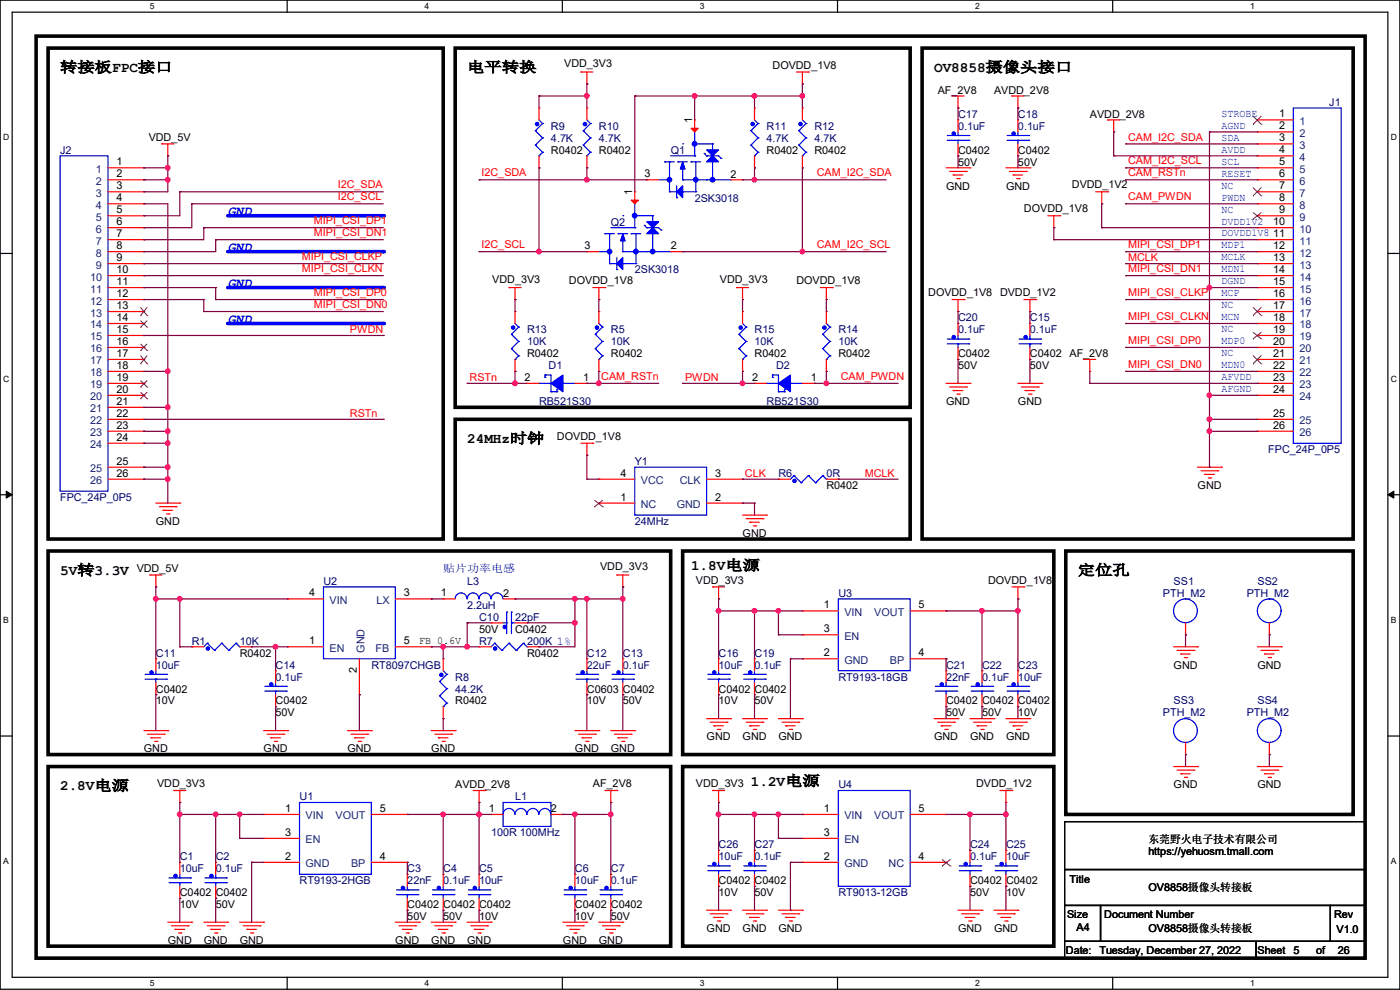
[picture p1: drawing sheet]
<svg xmlns="http://www.w3.org/2000/svg" width="297mm" height="210mm" viewBox="0 0 297 210" stroke-linecap="round" stroke-linejoin="round" font-family="sans-serif">
<defs><g id="words">
<g font-size="3">
<text x="12.7" y="15.3">转接板FPC接口</text>
<text x="99.1" y="15.3">电平转换</text>
<text x="198.2" y="15.3">OV8858摄像头接口</text>
<text x="99.1" y="94">24MHz时钟</text>
<text x="12.7" y="122">5V转3.3V</text>
<text x="146.6" y="120.9">1.8V电源</text>
<text x="228.6" y="122">定位孔</text>
<text x="12.7" y="167.7">2.8V电源</text>
<text x="159.3" y="166.7">1.2V电源</text>
</g>
<g font-size="2.8" fill="#00f">
<text x="48.3" y="45.6">GND</text>
<text x="48.3" y="53.2">GND</text>
<text x="48.3" y="60.8">GND</text>
<text x="48.3" y="68.5">GND</text>
</g>
<g font-size="2.3">
<text x="119.7" y="14.3">VDD_3V3</text>
<text x="163.9" y="14.6">DOVDD_1V8</text>
<text x="198.9" y="19.9">AF_2V8</text>
<text x="210.9" y="19.9">AVDD_2V8</text>
<text x="31.5" y="29.8">VDD_5V</text>
<text x="146.8" y="26.2" transform="rotate(-90 146.8 26.2)">1</text>
<text x="231.2" y="25">AVDD_2V8</text>
<text x="271.3" y="24.9">1</text>
<text x="271.3" y="27.4">2</text>
<text x="271.3" y="30">3</text>
<text x="24.7" y="35.1">1</text>
<text x="116.9" y="32.6">R0402</text>
<text x="127" y="32.6">R0402</text>
<text x="162.6" y="32.6">R0402</text>
<text x="172.8" y="32.6">R0402</text>
<text x="203.3" y="32.6">C0402</text>
<text x="203.3" y="35.1">50V</text>
<text x="216" y="32.6">C0402</text>
<text x="216" y="35.1">50V</text>
<text x="271.3" y="32.5">4</text>
<text x="271.3" y="35.1">5</text>
<text x="24.7" y="37.6">2</text>
<text x="24.7" y="40.1">3</text>
<text x="134.1" y="41.4" transform="rotate(-90 134.1 41.4)">1</text>
<text x="136.7" y="37.6">3</text>
<text x="155" y="37.7">2</text>
<text x="200.7" y="40.2">GND</text>
<text x="213.4" y="40.2">GND</text>
<text x="227.4" y="40">DVDD_1V2</text>
<text x="271.3" y="37.6">6</text>
<text x="271.3" y="40.1">7</text>
<text x="24.7" y="42.7">4</text>
<text x="24.7" y="45.2">5</text>
<text x="24.7" y="47.8">6</text>
<text x="217.2" y="45">DOVDD_1V8</text>
<text x="270.1" y="47.8">10</text>
<text x="271.3" y="42.7">8</text>
<text x="271.3" y="45.2">9</text>
<text x="24.7" y="50.3">7</text>
<text x="24.7" y="52.8">8</text>
<text x="124" y="52.8">3</text>
<text x="142.3" y="52.9">2</text>
<text x="270.1" y="50.3">11</text>
<text x="270.1" y="52.8">12</text>
<text x="24.7" y="55.4">9</text>
<text x="24.7" y="57.9">10</text>
<text x="270.1" y="55.4">13</text>
<text x="270.1" y="57.9">14</text>
<text x="24.7" y="60.5">11</text>
<text x="24.7" y="63">12</text>
<text x="24.7" y="65.5">13</text>
<text x="104.4" y="60">VDD_3V3</text>
<text x="120.7" y="60.3">DOVDD_1V8</text>
<text x="152.7" y="60">VDD_3V3</text>
<text x="169" y="60.3">DOVDD_1V8</text>
<text x="196.9" y="62.8">DOVDD_1V8</text>
<text x="212.1" y="62.8">DVDD_1V2</text>
<text x="270.1" y="60.5">15</text>
<text x="270.1" y="63">16</text>
<text x="270.1" y="65.5">17</text>
<text x="24.7" y="68.1">14</text>
<text x="24.7" y="70.6">15</text>
<text x="270.1" y="68.1">18</text>
<text x="270.1" y="70.6">19</text>
<text x="24.7" y="73.2">16</text>
<text x="24.7" y="75.7">17</text>
<text x="111.8" y="75.8">R0402</text>
<text x="129.6" y="75.8">R0402</text>
<text x="160.1" y="75.8">R0402</text>
<text x="177.9" y="75.8">R0402</text>
<text x="203.3" y="75.8">C0402</text>
<text x="218.5" y="75.8">C0402</text>
<text x="226.9" y="75.8">AF_2V8</text>
<text x="270.1" y="73.2">20</text>
<text x="270.1" y="75.7">21</text>
<text x="24.7" y="78.2">18</text>
<text x="24.7" y="80.8">19</text>
<text x="24.7" y="83.3">20</text>
<text x="111.3" y="80.8">2</text>
<text x="123.7" y="80.8">1</text>
<text x="159.6" y="80.8">2</text>
<text x="172" y="80.8">1</text>
<text x="203.3" y="78.3">50V</text>
<text x="218.5" y="78.3">50V</text>
<text x="270.1" y="78.2">22</text>
<text x="270.1" y="80.8">23</text>
<text x="270.1" y="83.3">24</text>
<text x="24.7" y="85.9">21</text>
<text x="24.7" y="88.4">22</text>
<text x="200.7" y="85.9">GND</text>
<text x="216" y="85.9">GND</text>
<text x="270.1" y="88.4">25</text>
<text x="24.7" y="90.9">23</text>
<text x="24.7" y="93.5">24</text>
<text x="118.2" y="93.3">DOVDD_1V8</text>
<text x="270.1" y="90.9">26</text>
<text x="24.7" y="98.6">25</text>
<text x="24.7" y="101.1">26</text>
<text x="131.6" y="101.1">4</text>
<text x="151.7" y="101.1">3</text>
<text x="131.6" y="106.2">1</text>
<text x="151.7" y="106.2">2</text>
<text x="175.3" y="103.7">R0402</text>
<text x="254.1" y="103.7">GND</text>
<text x="33.1" y="111.3">GND</text>
<text x="157.5" y="113.9">GND</text>
<text x="29" y="121.2">VDD_5V</text>
<text x="127.3" y="121">VDD_3V3</text>
<text x="147.6" y="123.8">VDD_3V3</text>
<text x="209.6" y="123.8">DOVDD_1V8</text>
<text x="65.6" y="126.5">4</text>
<text x="85.6" y="126.5">3</text>
<text x="93.5" y="126.5">1</text>
<text x="106.7" y="126.6">2</text>
<text x="174.8" y="129">1</text>
<text x="194.9" y="129">5</text>
<text x="65.6" y="136.7">1</text>
<text x="85.6" y="136.7">5</text>
<text x="88.9" y="136.5">FB 0.6V</text>
<text x="101.6" y="134.2">50V</text>
<text x="109.3" y="134.2">C0402</text>
<text x="174.8" y="134.1">3</text>
<text x="50.8" y="139.3">R0402</text>
<text x="75.7" y="142.8" transform="rotate(-90 75.7 142.8)">2</text>
<text x="111.8" y="139.3">R0402</text>
<text x="174.8" y="139.2">2</text>
<text x="194.9" y="139.2">4</text>
<text x="249" y="141.8">GND</text>
<text x="266.8" y="141.8">GND</text>
<text x="33.1" y="146.9">C0402</text>
<text x="33.1" y="149.4">10V</text>
<text x="58.5" y="149.4">C0402</text>
<text x="96.6" y="149.4">R0402</text>
<text x="124.5" y="146.9">C0603</text>
<text x="124.5" y="149.4">10V</text>
<text x="132.1" y="146.9">C0402</text>
<text x="132.1" y="149.4">50V</text>
<text x="152.5" y="146.9">C0402</text>
<text x="152.5" y="149.4">10V</text>
<text x="160.1" y="146.9">C0402</text>
<text x="160.1" y="149.4">50V</text>
<text x="200.7" y="149.4">C0402</text>
<text x="208.3" y="149.4">C0402</text>
<text x="216" y="149.4">C0402</text>
<text x="58.5" y="152">50V</text>
<text x="200.7" y="152">50V</text>
<text x="208.3" y="152">50V</text>
<text x="216" y="152">10V</text>
<text x="30.5" y="159.6">GND</text>
<text x="55.9" y="159.6">GND</text>
<text x="73.7" y="159.6">GND</text>
<text x="91.5" y="159.6">GND</text>
<text x="122" y="159.6">GND</text>
<text x="129.6" y="159.6">GND</text>
<text x="149.9" y="157.1">GND</text>
<text x="157.5" y="157.1">GND</text>
<text x="165.2" y="157.1">GND</text>
<text x="198.2" y="157.1">GND</text>
<text x="205.8" y="157.1">GND</text>
<text x="213.4" y="157.1">GND</text>
<text x="33.3" y="167">VDD_3V3</text>
<text x="96.6" y="167.2">AVDD_2V8</text>
<text x="125.8" y="167">AF_2V8</text>
<text x="147.6" y="167">VDD_3V3</text>
<text x="207.1" y="167">DVDD_1V2</text>
<text x="249" y="167.2">GND</text>
<text x="266.8" y="167.2">GND</text>
<text x="60.5" y="172.2">1</text>
<text x="80.6" y="172.2">5</text>
<text x="103.7" y="172.2">1</text>
<text x="116.9" y="172.3">2</text>
<text x="174.8" y="172.2">1</text>
<text x="194.9" y="172.2">5</text>
<text x="60.5" y="177.3">3</text>
<text x="174.8" y="177.3">3</text>
<text x="243.6" y="178.9">东莞野火电子技术有限公司</text>
<text x="60.5" y="182.4">2</text>
<text x="80.6" y="182.4">4</text>
<text x="174.8" y="182.4">2</text>
<text x="194.9" y="182.4">4</text>
<text x="243.6" y="181.4">https://yehuosm.tmall.com</text>
<text x="38.1" y="190.1">C0402</text>
<text x="45.8" y="190.1">C0402</text>
<text x="152.5" y="187.5">C0402</text>
<text x="152.5" y="190.1">10V</text>
<text x="160.1" y="187.5">C0402</text>
<text x="160.1" y="190.1">50V</text>
<text x="205.8" y="187.5">C0402</text>
<text x="205.8" y="190.1">50V</text>
<text x="213.4" y="187.5">C0402</text>
<text x="213.4" y="190.1">10V</text>
<text x="226.9" y="187.3">Title</text>
<text x="243.6" y="189.1">OV8858摄像头转接板</text>
<text x="38.1" y="192.6">10V</text>
<text x="45.8" y="192.6">50V</text>
<text x="86.4" y="192.6">C0402</text>
<text x="86.4" y="195.2">50V</text>
<text x="94" y="192.6">C0402</text>
<text x="94" y="195.2">50V</text>
<text x="101.6" y="192.6">C0402</text>
<text x="101.6" y="195.2">10V</text>
<text x="122" y="192.6">C0402</text>
<text x="122" y="195.2">10V</text>
<text x="129.6" y="192.6">C0402</text>
<text x="129.6" y="195.2">50V</text>
<text x="149.9" y="197.7">GND</text>
<text x="157.5" y="197.7">GND</text>
<text x="165.2" y="197.7">GND</text>
<text x="203.3" y="197.7">GND</text>
<text x="210.9" y="197.7">GND</text>
<text x="226.4" y="194.6">Size</text>
<text x="228.4" y="197.4">A4</text>
<text x="234.2" y="194.6">Document Number</text>
<text x="243.6" y="197.7">OV8858摄像头转接板</text>
<text x="283" y="194.6">Rev</text>
<text x="283.5" y="198">V1.0</text>
<text x="35.6" y="200.2">GND</text>
<text x="43.2" y="200.2">GND</text>
<text x="50.8" y="200.2">GND</text>
<text x="83.9" y="200.2">GND</text>
<text x="91.5" y="200.2">GND</text>
<text x="99.1" y="200.2">GND</text>
<text x="119.4" y="200.2">GND</text>
<text x="127" y="200.2">GND</text>
<text x="226.1" y="202.3">Date:</text>
<text x="233.2" y="202.3">Tuesday, December 27, 2022</text>
<text x="266.8" y="202.3">Sheet</text>
<text x="274.4" y="202.3">5</text>
<text x="279.2" y="202.3">of</text>
<text x="283.8" y="202.3">26</text>
</g>
<g font-size="2.3" fill="#000080">
<text x="282" y="22.4">J1</text>
<text x="116.9" y="27.5">R9</text>
<text x="127" y="27.5">R10</text>
<text x="162.6" y="27.5">R11</text>
<text x="172.8" y="27.5">R12</text>
<text x="203.3" y="25">C17</text>
<text x="203.3" y="27.5">0.1uF</text>
<text x="216" y="25">C18</text>
<text x="216" y="27.5">0.1uF</text>
<text x="12.7" y="32.6">J2</text>
<text x="116.9" y="30.1">4.7K</text>
<text x="127" y="30.1">4.7K</text>
<text x="142.3" y="32.6">Q1</text>
<text x="162.6" y="30.1">4.7K</text>
<text x="172.8" y="30.1">4.7K</text>
<text x="129.6" y="47.8">Q2</text>
<text x="147.4" y="42.8">2SK3018</text>
<text x="134.7" y="58">2SK3018</text>
<text x="111.8" y="70.7">R13</text>
<text x="129.6" y="70.7">R5</text>
<text x="160.1" y="70.7">R15</text>
<text x="177.9" y="70.7">R14</text>
<text x="203.3" y="68.2">C20</text>
<text x="203.3" y="70.7">0.1uF</text>
<text x="218.5" y="68.2">C15</text>
<text x="218.5" y="70.7">0.1uF</text>
<text x="111.8" y="73.2">10K</text>
<text x="129.6" y="73.2">10K</text>
<text x="160.1" y="73.2">10K</text>
<text x="177.9" y="73.2">10K</text>
<text x="116.4" y="78.3">D1</text>
<text x="164.6" y="78.3">D2</text>
<text x="114.4" y="85.9">RB521S30</text>
<text x="162.6" y="85.9">RB521S30</text>
<text x="134.7" y="98.6">Y1</text>
<text x="165.2" y="101.2">R6</text>
<text x="175.3" y="101.2">0R</text>
<text x="269" y="96.1">FPC_24P_0P5</text>
<text x="12.7" y="106.3">FPC_24P_0P5</text>
<text x="134.7" y="111.3">24MHz</text>
<text x="68.6" y="124">U2</text>
<text x="99.1" y="124">L3</text>
<text x="249" y="124">SS1</text>
<text x="266.8" y="124">SS2</text>
<text x="99.1" y="129.1">2.2uH</text>
<text x="101.6" y="131.7">C10</text>
<text x="109.3" y="131.7">22pF</text>
<text x="177.9" y="126.6">U3</text>
<text x="246.7" y="126.6">PTH_M2</text>
<text x="264.5" y="126.6">PTH_M2</text>
<text x="40.7" y="136.7">R1</text>
<text x="50.8" y="136.7">10K</text>
<text x="101.6" y="136.7">R7</text>
<text x="111.8" y="136.7">200K 1%</text>
<text x="33.1" y="139.3">C11</text>
<text x="33.1" y="141.8">10uF</text>
<text x="58.5" y="141.8">C14</text>
<text x="78.8" y="141.8">RT8097CHGB</text>
<text x="124.5" y="139.3">C12</text>
<text x="124.5" y="141.8">22uF</text>
<text x="132.1" y="139.3">C13</text>
<text x="132.1" y="141.8">0.1uF</text>
<text x="152.5" y="139.3">C16</text>
<text x="152.5" y="141.8">10uF</text>
<text x="160.1" y="139.3">C19</text>
<text x="160.1" y="141.8">0.1uF</text>
<text x="200.7" y="141.8">C21</text>
<text x="208.3" y="141.8">C22</text>
<text x="216" y="141.8">C23</text>
<text x="58.5" y="144.4">0.1uF</text>
<text x="96.6" y="144.4">R8</text>
<text x="96.6" y="146.9">44.2K</text>
<text x="177.9" y="144.4">RT9193-18GB</text>
<text x="200.7" y="144.4">22nF</text>
<text x="208.3" y="144.4">0.1uF</text>
<text x="216" y="144.4">10uF</text>
<text x="249" y="149.4">SS3</text>
<text x="266.8" y="149.4">SS4</text>
<text x="246.7" y="152">PTH_M2</text>
<text x="264.5" y="152">PTH_M2</text>
<text x="177.9" y="167.2">U4</text>
<text x="63.5" y="169.8">U1</text>
<text x="109.3" y="169.8">L1</text>
<text x="104.2" y="177.4">100R 100MHz</text>
<text x="152.5" y="179.9">C26</text>
<text x="160.1" y="179.9">C27</text>
<text x="205.8" y="179.9">C24</text>
<text x="213.4" y="179.9">C25</text>
<text x="38.1" y="182.5">C1</text>
<text x="38.1" y="185">10uF</text>
<text x="45.8" y="182.5">C2</text>
<text x="45.8" y="185">0.1uF</text>
<text x="86.4" y="185">C3</text>
<text x="94" y="185">C4</text>
<text x="101.6" y="185">C5</text>
<text x="122" y="185">C6</text>
<text x="129.6" y="185">C7</text>
<text x="152.5" y="182.5">10uF</text>
<text x="160.1" y="182.5">0.1uF</text>
<text x="205.8" y="182.5">0.1uF</text>
<text x="213.4" y="182.5">10uF</text>
<text x="63.5" y="187.5">RT9193-2HGB</text>
<text x="86.4" y="187.5">22nF</text>
<text x="94" y="187.5">0.1uF</text>
<text x="101.6" y="187.5">10uF</text>
<text x="122" y="187.5">10uF</text>
<text x="129.6" y="187.5">0.1uF</text>
<text x="177.9" y="190.1">RT9013-12GB</text>
</g>
<g font-size="2.3" fill="#f00">
<text x="239.3" y="29.8">CAM_I2C_SDA</text>
<text x="239.3" y="34.9">CAM_I2C_SCL</text>
<text x="71.7" y="40">I2C_SDA</text>
<text x="102.2" y="37.4">I2C_SDA</text>
<text x="173.3" y="37.4">CAM_I2C_SDA</text>
<text x="239.3" y="37.4">CAM_RSTn</text>
<text x="66.6" y="47.6">MIPI_CSI_DP1</text>
<text x="71.7" y="42.5">I2C_SCL</text>
<text x="239.3" y="42.5">CAM_PWDN</text>
<text x="66.6" y="50.1">MIPI_CSI_DN1</text>
<text x="102.2" y="52.7">I2C_SCL</text>
<text x="173.3" y="52.7">CAM_I2C_SCL</text>
<text x="239.3" y="52.7">MIPI_CSI_DP1</text>
<text x="64.1" y="55.2">MIPI_CSI_CLKP</text>
<text x="64.1" y="57.7">MIPI_CSI_CLKN</text>
<text x="239.3" y="57.7">MIPI_CSI_DN1</text>
<text x="239.3" y="55.4">MCLK</text>
<text x="66.6" y="62.8">MIPI_CSI_DP0</text>
<text x="66.6" y="65.4">MIPI_CSI_DN0</text>
<text x="239.3" y="62.8">MIPI_CSI_CLKP</text>
<text x="74.2" y="70.7">PWDN</text>
<text x="239.3" y="67.9">MIPI_CSI_CLKN</text>
<text x="239.3" y="73">MIPI_CSI_DP0</text>
<text x="99.6" y="80.8">RSTn</text>
<text x="127.6" y="80.6">CAM_RSTn</text>
<text x="145.3" y="80.8">PWDN</text>
<text x="178.4" y="80.6">CAM_PWDN</text>
<text x="239.3" y="78.1">MIPI_CSI_DN0</text>
<text x="74.2" y="88.4">RSTn</text>
<text x="158" y="101.1">CLK</text>
<text x="183.4" y="101.1">MCLK</text>
</g>
<g font-size="2.3" fill="#00f">
<text x="259.1" y="27.3">AGND</text>
<text x="259.1" y="29.8">SDA</text>
<text x="259.1" y="24.8">STROBE</text>
<text x="259.1" y="32.4">AVDD</text>
<text x="259.1" y="34.9">SCL</text>
<text x="259.1" y="37.5">RESET</text>
<text x="259.1" y="40">NC</text>
<text x="259.1" y="42.5">PWDN</text>
<text x="259.1" y="47.6">DVDD1V2</text>
<text x="259.1" y="45.1">NC</text>
<text x="259.1" y="50.2">DOVDD1V8</text>
<text x="259.1" y="52.7">MDP1</text>
<text x="259.1" y="55.2">MCLK</text>
<text x="259.1" y="57.8">MDN1</text>
<text x="259.1" y="60.3">DGND</text>
<text x="259.1" y="62.9">MCP</text>
<text x="259.1" y="65.4">NC</text>
<text x="259.1" y="67.9">MCN</text>
<text x="259.1" y="70.5">NC</text>
<text x="259.1" y="73">MDP0</text>
<text x="259.1" y="75.6">NC</text>
<text x="259.1" y="78.1">MDN0</text>
<text x="259.1" y="80.6">AFVDD</text>
<text x="259.1" y="83.2">AFGND</text>
<text x="94" y="121.3">贴片功率电感</text>
</g>
<g font-size="2.3" fill="#004080">
<text x="275.6" y="26.5">1</text>
<text x="275.6" y="29">2</text>
<text x="275.6" y="31.6">3</text>
<text x="275.6" y="34.1">4</text>
<text x="20.4" y="36.7">1</text>
<text x="20.4" y="39.2">2</text>
<text x="20.4" y="41.7">3</text>
<text x="275.6" y="36.7">5</text>
<text x="275.6" y="39.2">6</text>
<text x="275.6" y="41.7">7</text>
<text x="20.4" y="44.3">4</text>
<text x="20.4" y="46.8">5</text>
<text x="275.6" y="44.3">8</text>
<text x="275.6" y="46.8">9</text>
<text x="20.4" y="49.4">6</text>
<text x="20.4" y="51.9">7</text>
<text x="275.6" y="49.4">10</text>
<text x="275.6" y="51.9">11</text>
<text x="19.1" y="59.5">10</text>
<text x="20.4" y="54.4">8</text>
<text x="20.4" y="57">9</text>
<text x="275.6" y="54.4">12</text>
<text x="275.6" y="57">13</text>
<text x="275.6" y="59.5">14</text>
<text x="19.1" y="62.1">11</text>
<text x="19.1" y="64.6">12</text>
<text x="275.6" y="62.1">15</text>
<text x="275.6" y="64.6">16</text>
<text x="19.1" y="67.1">13</text>
<text x="19.1" y="69.7">14</text>
<text x="275.6" y="67.1">17</text>
<text x="275.6" y="69.7">18</text>
<text x="19.1" y="72.2">15</text>
<text x="19.1" y="74.8">16</text>
<text x="19.1" y="77.3">17</text>
<text x="275.6" y="72.2">19</text>
<text x="275.6" y="74.8">20</text>
<text x="275.6" y="77.3">21</text>
<text x="19.1" y="79.8">18</text>
<text x="19.1" y="82.4">19</text>
<text x="275.6" y="79.8">22</text>
<text x="275.6" y="82.4">23</text>
<text x="19.1" y="84.9">20</text>
<text x="19.1" y="87.5">21</text>
<text x="275.6" y="84.9">24</text>
<text x="19.1" y="90">22</text>
<text x="19.1" y="92.5">23</text>
<text x="19.1" y="95.1">24</text>
<text x="275.6" y="90">25</text>
<text x="275.6" y="92.5">26</text>
<text x="19.1" y="100.2">25</text>
<text x="19.1" y="102.7">26</text>
<text x="135.9" y="107.8">NC</text>
<text x="135.9" y="102.7">VCC</text>
<text x="143.6" y="107.8">GND</text>
<text x="144.2" y="102.7">CLK</text>
<text x="69.9" y="128.1">VIN</text>
<text x="79.8" y="128.1">LX</text>
<text x="179.1" y="130.6">VIN</text>
<text x="185.5" y="130.6">VOUT</text>
<text x="179.1" y="135.7">EN</text>
<text x="69.9" y="138.3">EN</text>
<text x="77.3" y="138.5" transform="rotate(-90 77.3 138.5)">GND</text>
<text x="79.7" y="138.3">FB</text>
<text x="179.1" y="140.8">GND</text>
<text x="188.8" y="140.8">BP</text>
<text x="64.8" y="173.8">VIN</text>
<text x="71.2" y="173.8">VOUT</text>
<text x="179.1" y="173.8">VIN</text>
<text x="185.5" y="173.8">VOUT</text>
<text x="64.8" y="178.9">EN</text>
<text x="179.1" y="178.9">EN</text>
<text x="64.8" y="184">GND</text>
<text x="74.5" y="184">BP</text>
<text x="179.1" y="184">GND</text>
<text x="188.5" y="184">NC</text>
</g>
<g font-size="1.8">
<text x="31.8" y="1.9">5</text>
<text x="90.1" y="1.9">4</text>
<text x="148.5" y="1.9">3</text>
<text x="206.8" y="1.9">2</text>
<text x="265.2" y="1.9">1</text>
<text x=".7" y="29.8">D</text>
<text x="295.1" y="29.8">D</text>
<text x=".7" y="80.9">C</text>
<text x="295.1" y="80.9">C</text>
<text x=".7" y="132.1">B</text>
<text x="295.1" y="132.1">B</text>
<text x=".7" y="183.3">A</text>
<text x="295.1" y="183.3">A</text>
<text x="31.8" y="209.2">5</text>
<text x="90.1" y="209.2">4</text>
<text x="148.5" y="209.2">3</text>
<text x="206.8" y="209.2">2</text>
<text x="265.2" y="209.2">1</text>
</g>
</g></defs>
<path d="M0 0h297v209.8h-297zM2.6 2.6h291.8v204.7h-291.8z" fill="none" stroke="#000" stroke-width=".25"/>
<g fill="#fff">
<path d="M31.7 .3h1v2h-1z"/>
<path d="M31.7 207.6h1v2h-1z"/>
</g>
<path d="M60.9 0v2.6M60.9 207.3v2.5" fill="none" stroke="#000" stroke-width=".25"/>
<g fill="#fff">
<path d="M90.1 .3h1v2h-1z"/>
<path d="M90.1 207.6h1v2h-1z"/>
</g>
<path d="M119.3 0v2.6M119.3 207.3v2.5" fill="none" stroke="#000" stroke-width=".25"/>
<g fill="#fff">
<path d="M148.5 .3h.9v2h-.9z"/>
<path d="M148.5 207.6h.9v2h-.9z"/>
</g>
<path d="M177.7 0v2.6M177.7 207.3v2.5" fill="none" stroke="#000" stroke-width=".25"/>
<g fill="#fff">
<path d="M206.8 .3h1v2h-1z"/>
<path d="M206.8 207.6h1v2h-1z"/>
</g>
<path d="M236.1 0v2.6M236.1 207.3v2.5" fill="none" stroke="#000" stroke-width=".25"/>
<g fill="#fff">
<path d="M265.2 .3h1v2h-1z"/>
<path d="M265.2 207.6h1v2h-1z"/>
<path d="M.7 28.2h1.2v1.9h-1.2z"/>
<path d="M295.1 28.2h1.2v1.9h-1.2z"/>
<path d="M.7 79.3h1.2v2h-1.2z"/>
<path d="M295.1 79.3h1.2v2h-1.2z"/>
</g>
<path d="M0 53.8h2.6M294.4 53.8h2.6" fill="none" stroke="#000" stroke-width=".25"/>
<g fill="#fff">
<path d="M.7 130.5h1.2v2h-1.2z"/>
<path d="M295.1 130.5h1.1v2h-1.1z"/>
</g>
<path d="M0 104.9h2.6M294.4 104.9h2.6" fill="none" stroke="#000" stroke-width=".25"/>
<path d="M1.3 104.2l1.3 .7-1.3 .8zM294.4 104.9l1.3-.7v1.5z" fill="#000" stroke="#000" stroke-width=".21"/>
<g fill="#fff">
<path d="M.7 181.7h1.2v2h-1.2z"/>
<path d="M295.1 181.7h1.1v2h-1.1z"/>
</g>
<path d="M0 156.1h2.6M294.4 156.1h2.6" fill="none" stroke="#000" stroke-width=".25"/>
<path d="M7.7 7.7h281.9v195.5h-281.9z" fill="none" stroke="#000" stroke-width=".76"/>
<path d="M48.3 45.8h33" fill="none" stroke="#00f" stroke-width=".76"/>
<circle cx="81.3" cy="45.8" r=".38" fill="#00f"/>
<path d="M48.3 53.4h33" fill="none" stroke="#00f" stroke-width=".76"/>
<circle cx="81.3" cy="53.4" r=".38" fill="#00f"/>
<path d="M48.3 61h33" fill="none" stroke="#00f" stroke-width=".76"/>
<circle cx="81.3" cy="61" r=".38" fill="#00f"/>
<path d="M48.3 68.6h33" fill="none" stroke="#00f" stroke-width=".76"/>
<circle cx="81.3" cy="68.6" r=".38" fill="#00f"/>
<path d="M10.2 10.2h83.8v104.1h-83.8zM96.6 10.2h96.5v76.2h-96.5zM195.6 10.2h91.5v104.1h-91.5zM96.6 88.9h96.5v25.4h-96.5zM10.2 116.9h132.1v43.2h-132.1zM144.8 116.9h78.8v43.2h-78.8zM226.1 116.9h61v55.9h-61zM10.2 162.6h132.1v38.1h-132.1zM144.8 162.6h78.8v38.1h-78.8z" fill="none" stroke="#000" stroke-width=".76"/>
<g fill="none" stroke="#f00" stroke-width=".25">
<path d="M123.2 15.3h.1M123.2 15.3h2.6M124.5 17.8h.1M124.5 15.3v2.5M169 15.3h2.5M170.2 17.8h.1M170.2 15.3v2.5M171.5 15.3h.1M22.9 35.6h7.6M22.9 38.1h7.6M30.5 35.6h.1M30.5 38.1h.1"/>
<path d="M34.3 30.5h.1M34.3 30.5h2.6M35.6 33.1h.1M35.6 30.5v2.6M114.3 22.9h.1M114.3 35.6h.1M114.3 22.9v2.5M114.3 33.1v2.5M124.5 22.9h.1M124.5 35.6h.1M124.5 22.9v2.5M124.5 33.1v2.5"/>
<path d="M137.2 38.1h.1M137.2 38.1h2.5M147.4 25.4h.1M147.4 25.4v2.6M155 38.1h2.5M157.5 38.1h.1M160.1 22.9h.1M160.1 35.6h.1M160.1 22.9v2.5M160.1 33.1v2.5M170.2 22.9h.1M170.2 35.6h.1"/>
<path d="M170.2 22.9v2.5M170.2 33.1v2.5M200.7 35.6h5.1M201.5 36.4h3.5M202 20.4h.1M202 20.4h2.5M202.2 37.1h.1M202.2 37.1h2.1M203 37.9h.5M203.2 22.9h.1M203.2 25.4h.1M203.2 33.1h.1"/>
<path d="M203.2 20.4v2.5M203.2 25.4v2.6M203.2 30.5v2.6M203.5 37.9h.1M205 36.4h.1M205.8 35.6h.1M213.4 35.6h5.1M214.2 36.4h3.5M214.7 20.4h.1M214.7 20.4h2.5M214.9 37.1h.1M214.9 37.1h2.1"/>
<path d="M215.7 37.9h.5M215.9 22.9h.1M215.9 25.4h.1M215.9 33.1h.1M215.9 20.4v2.5M215.9 25.4v2.6M215.9 30.5v2.6M216.2 37.9h.1M217.7 36.4h.1M218.5 35.6h.1M235 25.4h.1M235 25.4h2.5"/>
<path d="M236.3 28h.1M236.3 25.4v2.6M266.7 25.4h.1M266.7 28h.1M266.7 30.5h.1M266.7 33.1h.1M266.7 35.6h.1M266.7 38.1h.1M266.7 30.5h7.7M266.7 35.6h7.7M266.7 25.4h7.7M266.7 38.1h7.7"/>
<path d="M266.7 28h7.7M266.7 33.1h7.7M22.9 45.8h7.6M22.9 40.7h7.6M22.9 53.4h7.6M22.9 43.2h7.6M22.9 48.3h7.6M22.9 50.8h7.6M22.9 55.9h7.6M22.9 58.5h7.6M30.5 40.7h.1M30.5 43.2h.1"/>
<path d="M30.5 45.8h.1M30.5 48.3h.1M30.5 50.8h.1M30.5 53.4h.1M30.5 55.9h.1M30.5 58.5h.1M124.5 53.4h.1M124.5 53.4h2.5M134.7 40.7h.1M134.7 40.7v2.5M142.3 53.4h2.5M144.8 53.4h.1"/>
<path d="M222.3 45.8h2.5M223.6 48.3h.1M223.6 45.8v2.5M224.8 45.8h.1M232.5 40.7h2.5M233.7 43.2h.1M233.7 40.7v2.5M235 40.7h.1M266.7 40.7h.1M266.7 43.2h.1M266.7 45.8h.1M266.7 48.3h.1"/>
<path d="M266.7 50.8h.1M266.7 53.4h.1M266.7 55.9h.1M266.7 58.5h.1M266.7 45.8h7.7M266.7 40.7h7.7M266.7 53.4h7.7M266.7 43.2h7.7M266.7 48.3h7.7M266.7 50.8h7.7M266.7 55.9h7.7M266.7 58.5h7.7"/>
<path d="M22.9 63.5h7.6M22.9 61h7.6M22.9 76.2h7.6M22.9 66.1h7.6M22.9 68.6h7.6M22.9 71.2h7.6M22.9 73.7h7.6M22.9 78.8h7.6M30.5 61h.1M30.5 63.5h.1M30.5 66.1h.1M30.5 68.6h.1"/>
<path d="M30.5 71.2h.1M30.5 73.7h.1M30.5 76.2h.1M30.5 78.8h.1M108 61h.1M108 61h2.5M109.3 63.5h.1M109.3 66.1h.1M109.3 78.8h.1M109.3 61v2.5M109.3 66.1v2.5M109.3 76.2v2.6"/>
<path d="M125.8 61h2.5M127 63.5h.1M127 66.1h.1M127 78.8h.1M127 61v2.5M127 66.1v2.5M127 76.2v2.6M128.3 61h.1M156.3 61h.1M156.3 61h2.5M157.5 63.5h.1M157.5 66.1h.1"/>
<path d="M157.5 78.8h.1M157.5 61v2.5M157.5 66.1v2.5M157.5 76.2v2.6M174 61h2.6M175.3 63.5h.1M175.3 66.1h.1M175.3 78.8h.1M175.3 61v2.5M175.3 66.1v2.5M175.3 76.2v2.6M176.6 61h.1"/>
<path d="M202 63.5h2.5M203.2 66.1h.1M203.2 68.6h.1M203.2 76.2h.1M203.2 63.5v2.6M203.2 68.6v2.6M203.2 73.7v2.5M204.5 63.5h.1M217.2 63.5h2.6M218.5 66.1h.1M218.5 68.6h.1M218.5 76.2h.1"/>
<path d="M218.5 63.5v2.6M218.5 68.6v2.6M218.5 73.7v2.5M219.8 63.5h.1M229.9 76.2h.1M229.9 76.2h2.6M231.2 78.8h.1M231.2 76.2v2.6M266.7 61h.1M266.7 63.5h.1M266.7 66.1h.1M266.7 68.6h.1"/>
<path d="M266.7 71.2h.1M266.7 73.7h.1M266.7 76.2h.1M266.7 78.8h.1M266.7 63.5h7.7M266.7 61h7.7M266.7 76.2h7.7M266.7 66.1h7.7M266.7 68.6h7.7M266.7 71.2h7.7M266.7 73.7h7.7M266.7 78.8h7.7"/>
<path d="M22.9 81.3h7.6M22.9 99.1h7.6M22.9 94h7.6M22.9 83.9h7.6M22.9 86.4h7.6M22.9 88.9h7.6M22.9 91.5h7.6M30.5 81.3h.1M30.5 83.9h.1M30.5 86.4h.1M30.5 88.9h.1M30.5 91.5h.1"/>
<path d="M30.5 94h.1M30.5 99.1h.1M111.8 81.3h.1M111.8 81.3h2.5M122 81.3h2.5M123.2 94h2.6M124.5 96.6h.1M124.5 81.3h.1M124.5 94v2.6M125.8 94h.1M160.1 81.3h.1M160.1 81.3h2.5"/>
<path d="M170.2 81.3h2.6M172.8 81.3h.1M200.7 81.3h5.1M201.5 82.1h3.5M202.2 82.8h.1M202.2 82.8h2.1M203 83.6h.5M203.5 83.6h.1M205 82.1h.1M205.8 81.3h.1M215.9 81.3h5.1M216.7 82.1h3.6"/>
<path d="M217.5 82.8h.1M217.5 82.8h2M218.2 83.6h.5M218.7 83.6h.1M220.3 82.1h.1M221 81.3h.1M254 99.1h5.1M254.8 99.9h3.6M258.4 99.9h.1M259.1 99.1h.1M266.7 81.3h.1M266.7 83.9h.1"/>
<path d="M266.7 88.9h.1M266.7 91.5h.1M266.7 81.3h7.7M266.7 83.9h7.7M266.7 88.9h7.7M266.7 91.5h7.7M22.9 101.6h7.6M30.5 101.6h.1M33.1 106.7h5M33.8 107.5h3.6M34.6 108.2h.1M34.6 108.2h2"/>
<path d="M35.3 109h.6M35.9 109h.1M37.4 107.5h.1M38.1 106.7h.1M127 106.7h.1M127 101.6h.1M127 106.7h7.7M127 101.6h7.7M149.9 106.7h7.6M149.9 101.6h7.6M157.5 106.7h.1M157.5 101.6h.1"/>
<path d="M157.5 109.3h5.1M158.3 110h3.5M159 110.8h.1M159 110.8h2.1M159.8 111.5h.5M160.3 111.5h.1M161.8 110h.1M162.6 109.3h.1M165.1 101.6h.1M165.1 101.6h2.6M175.3 101.6h2.5M177.8 101.6h.1"/>
<path d="M255.6 100.6h.1M255.6 100.6h2M256.3 101.4h.5M256.8 101.4h.1M31.8 122h.1M31.8 122h2.5M33.1 124.5h.1M33.1 139.7h.1M33.1 122v2.5M33.1 139.7v2.6M40.7 137.2h.1M40.7 137.2h2.5"/>
<path d="M50.8 137.2h2.6M53.4 137.2h.1M61 137.2h.1M61 127h.1M61 137.2h7.6M61 127h7.6M76.2 139.7v7.7M83.9 137.2h7.6M83.9 127h7.6M91.5 127h.1M91.5 137.2h.1M94 127h.1"/>
<path d="M94 139.7h.1M94 127h2.6M94 139.7v2.6M101.6 137.2h.1M101.6 137.2h2.6M104.2 132.1h.1M104.2 132.1h2.5M106.7 127h2.6M109.3 127h.1M109.3 132.1h2.5M111.8 132.1h.1M111.8 137.2h2.5"/>
<path d="M114.3 137.2h.1M124.5 139.7h.1M124.5 139.7v2.6M130.9 122h.1M130.9 122h2.5M132.1 124.5h.1M132.1 139.7h.1M132.1 122v2.5M132.1 139.7v2.6M151.2 124.5h.1M151.2 124.5h2.5M152.4 127h.1"/>
<path d="M152.4 139.7h.1M152.4 124.5v2.5M152.4 139.7v2.6M160.1 139.7h.1M160.1 139.7v2.6M170.2 129.6h.1M170.2 139.7h.1M170.2 134.7h.1M170.2 129.6h7.6M170.2 139.7h7.6M170.2 134.7h7.6M193.1 129.6h7.6"/>
<path d="M193.1 139.7h7.6M200.7 129.6h.1M200.7 139.7h.1M214.7 124.5h2.5M215.9 127h.1M215.9 124.5v2.5M217.2 124.5h.1M249 137.2h5M249.7 138h3.6M250.5 138.7h.1M250.5 138.7h2M251.2 139.5h.6"/>
<path d="M251.5 134.7h.1M251.5 132.1v2.6M251.8 139.5h.1M253.3 138h.1M254 137.2h.1M266.7 137.2h5.1M267.5 138h3.6M268.3 138.7h.1M268.3 138.7h2M269 139.5h.5M269.3 134.7h.1M269.3 132.1v2.6"/>
<path d="M269.5 139.5h.1M271.1 138h.1M271.8 137.2h.1M30.5 155h5.1M31.3 155.7h3.5M32 156.5h.1M32 156.5h2.1M32.8 157.3h.5M33.1 147.4h.1M33.1 144.8v2.6M33.3 157.3h.1M34.8 155.7h.1"/>
<path d="M35.6 155h.1M55.9 155h5.1M56.7 155.7h3.5M57.4 156.5h.1M57.4 156.5h2.1M58.2 157.3h.5M58.5 142.3h.1M58.5 149.9h.1M58.5 142.3v2.5M58.5 147.4v2.5M58.7 157.3h.1M60.2 155.7h.1"/>
<path d="M61 155h.1M73.7 155h5.1M74.5 155.7h3.5M75.2 156.5h.1M75.2 156.5h2.1M76 157.3h.5M76.2 147.4h.1M76.5 157.3h.1M78 155.7h.1M78.8 155h.1M91.5 155h5.1M92.2 155.7h3.6"/>
<path d="M93 156.5h.1M93 156.5h2M93.8 157.3h.5M94 152.4h.1M94 149.9v2.5M94.3 157.3h.1M95.8 155.7h.1M96.6 155h.1M122 155h5M122.7 155.7h3.6M123.5 156.5h.1M123.5 156.5h2"/>
<path d="M124.2 157.3h.6M124.5 147.4h.1M124.5 144.8v2.6M124.8 157.3h.1M126.3 155.7h.1M127 155h.1M129.6 155h5.1M130.3 155.7h3.6M131.1 156.5h.1M131.1 156.5h2M131.9 157.3h.5M132.1 147.4h.1"/>
<path d="M132.1 144.8v2.6M132.4 157.3h.1M133.9 155.7h.1M134.7 155h.1M149.9 152.4h5.1M150.7 153.2h3.5M151.4 154h.1M151.4 154h2.1M152.2 154.7h.5M152.4 147.4h.1M152.4 144.8v2.6M152.7 154.7h.1"/>
<path d="M154.2 153.2h.1M155 152.4h.1M157.5 152.4h5.1M158.3 153.2h3.5M159 154h.1M159 154h2.1M159.8 154.7h.5M160.1 147.4h.1M160.1 144.8v2.6M160.3 154.7h.1M161.8 153.2h.1M162.6 152.4h.1"/>
<path d="M165.1 152.4h5.1M165.9 153.2h3.6M166.7 154h.1M166.7 154h2M167.4 154.7h.5M167.9 154.7h.1M169.5 153.2h.1M170.2 152.4h.1M198.2 152.4h5M198.9 153.2h3.6M199.7 154h.1M199.7 154h2"/>
<path d="M200.4 154.7h.6M200.7 142.3h.1M200.7 149.9h.1M200.7 142.3v2.5M200.7 147.4v2.5M201 154.7h.1M202.5 153.2h.1M203.2 152.4h.1M205.8 152.4h5.1M206.5 153.2h3.6M207.3 154h.1M207.3 154h2"/>
<path d="M208.1 154.7h.5M208.3 142.3h.1M208.3 149.9h.1M208.3 142.3v2.5M208.3 147.4v2.5M208.6 154.7h.1M210.1 153.2h.1M210.9 152.4h.1M213.4 152.4h5.1M214.2 153.2h3.5M214.9 154h.1M214.9 154h2.1"/>
<path d="M215.7 154.7h.5M215.9 142.3h.1M215.9 149.9h.1M215.9 142.3v2.5M215.9 147.4v2.5M216.2 154.7h.1M217.7 153.2h.1M218.5 152.4h.1M251.5 157.5v2.6M269.3 157.5v2.6M36.9 167.7h.1M36.9 167.7h2.5"/>
<path d="M38.1 170.2h.1M38.1 167.7v2.5M55.9 172.8h.1M55.9 177.8h.1M55.9 172.8h7.6M55.9 177.8h7.6M78.8 172.8h7.6M86.4 172.8h.1M100.4 167.7h2.5M101.6 170.2h.1M101.6 167.7v2.5M102.9 167.7h.1"/>
<path d="M104.2 172.8h.1M104.2 172.8h2.5M116.9 172.8h2.5M119.4 172.8h.1M128.3 167.7h2.6M129.6 170.2h.1M129.6 167.7v2.5M130.9 167.7h.1M151.2 167.7h.1M151.2 167.7h2.5M152.4 170.2h.1M152.4 167.7v2.5"/>
<path d="M170.2 172.8h.1M170.2 177.8h.1M170.2 172.8h7.6M170.2 177.8h7.6M193.1 172.8h7.6M200.7 172.8h.1M212.1 167.7h2.6M213.4 170.2h.1M213.4 167.7v2.5M214.7 167.7h.1M249 162.6h5M249.7 163.4h3.6"/>
<path d="M250.5 164.1h.1M250.5 164.1h2M251.2 164.9h.6M251.5 160.1h.1M251.8 164.9h.1M253.3 163.4h.1M254 162.6h.1M266.7 162.6h5.1M267.5 163.4h3.6M268.3 164.1h.1M268.3 164.1h2M269 164.9h.5"/>
<path d="M269.3 160.1h.1M269.5 164.9h.1M271.1 163.4h.1M271.8 162.6h.1M35.6 195.6h5.1M36.4 196.4h3.5M37.1 197.1h.1M37.1 197.1h2.1M37.9 197.9h.5M38.1 182.9h.1M38.1 190.5h.1M38.1 182.9v2.6"/>
<path d="M38.1 188v2.5M38.4 197.9h.1M39.9 196.4h.1M40.7 195.6h.1M43.2 195.6h5.1M44 196.4h3.5M44.7 197.1h.1M44.7 197.1h2.1M45.5 197.9h.5M45.8 182.9h.1M45.8 190.5h.1M45.8 182.9v2.6"/>
<path d="M45.8 188v2.5M46 197.9h.1M47.5 196.4h.1M48.3 195.6h.1M50.8 195.6h5.1M51.6 196.4h3.6M52.4 197.1h.1M52.4 197.1h2M53.1 197.9h.5M53.6 197.9h.1M55.2 196.4h.1M55.9 195.6h.1"/>
<path d="M55.9 182.9h.1M55.9 182.9h7.6M78.8 182.9h7.6M83.9 195.6h5M84.6 196.4h3.6M85.4 197.1h.1M85.4 197.1h2M86.1 197.9h.6M86.4 182.9h.1M86.4 185.5h.1M86.4 193.1h.1M86.4 185.5v2.5"/>
<path d="M86.4 190.5v2.6M86.7 197.9h.1M88.2 196.4h.1M88.9 195.6h.1M91.5 195.6h5.1M92.2 196.4h3.6M93 197.1h.1M93 197.1h2M93.8 197.9h.5M94 185.5h.1M94 193.1h.1M94 185.5v2.5"/>
<path d="M94 190.5v2.6M94.3 197.9h.1M95.8 196.4h.1M96.6 195.6h.1M99.1 195.6h5.1M99.9 196.4h3.5M100.6 197.1h.1M100.6 197.1h2.1M101.4 197.9h.5M101.6 185.5h.1M101.6 193.1h.1M101.6 185.5v2.5"/>
<path d="M101.6 190.5v2.6M101.9 197.9h.1M103.4 196.4h.1M104.2 195.6h.1M119.4 195.6h5.1M120.2 196.4h3.5M120.9 197.1h.1M120.9 197.1h2.1M121.7 197.9h.5M122 185.5h.1M122 193.1h.1M122 185.5v2.5"/>
<path d="M122 190.5v2.6M122.2 197.9h.1M123.7 196.4h.1M124.5 195.6h.1M127 195.6h5.1M127.8 196.4h3.6M128.6 197.1h.1M128.6 197.1h2M129.3 197.9h.5M129.6 185.5h.1M129.6 193.1h.1M129.6 185.5v2.5"/>
<path d="M129.6 190.5v2.6M129.8 197.9h.1M131.4 196.4h.1M132.1 195.6h.1M149.9 193.1h5.1M150.7 193.8h3.5M151.4 194.6h.1M151.4 194.6h2.1M152.2 195.4h.5M152.4 180.4h.1M152.4 188h.1M152.4 180.4v2.5"/>
<path d="M152.4 185.5v2.5M152.7 195.4h.1M154.2 193.8h.1M155 193.1h.1M157.5 193.1h5.1M158.3 193.8h3.5M159 194.6h.1M159 194.6h2.1M159.8 195.4h.5M160.1 180.4h.1M160.1 188h.1M160.1 180.4v2.5"/>
<path d="M160.1 185.5v2.5M160.3 195.4h.1M161.8 193.8h.1M162.6 193.1h.1M165.1 193.1h5.1M165.9 193.8h3.6M166.7 194.6h.1M166.7 194.6h2M167.4 195.4h.5M167.9 195.4h.1M169.5 193.8h.1M170.2 193.1h.1"/>
<path d="M170.2 182.9h.1M170.2 182.9h7.6M193.1 182.9h7.6M200.7 182.9h.1M203.2 193.1h5.1M204 193.8h3.6M204.8 194.6h.1M204.8 194.6h2M205.5 195.4h.5M205.8 180.4h.1M205.8 188h.1M205.8 180.4v2.5"/>
<path d="M205.8 185.5v2.5M206 195.4h.1M207.6 193.8h.1M208.3 193.1h.1M210.9 193.1h5M211.6 193.8h3.6M212.4 194.6h.1M212.4 194.6h2M213.1 195.4h.6M213.4 180.4h.1M213.4 188h.1M213.4 180.4v2.5"/>
<path d="M213.4 185.5v2.5M213.7 195.4h.1M215.2 193.8h.1M215.9 193.1h.1"/>
</g>
<path d="M225.8 174.3h63.8v10.1h-63.8zM225.8 184.4h63.8v7.7h-63.8zM225.8 192.1h7.7v7.6h-7.7zM225.8 199.7h40.7v3.5h-40.7zM233.5 192.1h48.7v7.6h-48.7zM266.5 199.7h23.1v3.5h-23.1zM282.2 192.1h7.4v7.6h-7.4z" fill="none" stroke="#000" stroke-width=".25"/>
<g fill="#00f" stroke="#00f" stroke-width=".25">
<path d="M132.1 54.7v2.5l-1.2-1.3z"/>
<path d="M132.1 49.6l.5 1.5h-1z"/>
<path d="M137.2 49.6l1.3-1.3 1.2 1.3z"/>
<path d="M137.2 47h2.5l-1.2 1.3z"/>
<path d="M144.8 39.4v2.6l-1.2-1.3z"/>
<path d="M144.8 34.3l.5 1.6h-1z"/>
<path d="M149.9 34.3l1.3-1.2 1.2 1.2z"/>
<path d="M149.9 31.8h2.5l-1.2 1.3z"/>
<path d="M165.1 81.3l2.6-1.8v3.6z" fill-rule="evenodd"/>
<path d="M116.9 81.3l2.5-1.8v3.6z" fill-rule="evenodd"/>
<circle cx="129.3" cy="53.4" r=".49"/>
<circle cx="134.9" cy="53.4" r=".49"/>
<circle cx="134.6" cy="45.7" r=".49"/>
<circle cx="138.5" cy="53.4" r=".49"/>
<circle cx="124.1" cy="26.3" r=".36"/>
<circle cx="121.1" cy="188.4" r=".36"/>
<circle cx="100.7" cy="188.4" r=".36"/>
<circle cx="128.7" cy="188.4" r=".36"/>
<circle cx="168.5" cy="102" r=".36"/>
<circle cx="142" cy="38.1" r=".49"/>
<circle cx="147.6" cy="38.1" r=".49"/>
<circle cx="147.3" cy="30.5" r=".49"/>
<circle cx="151.2" cy="38.1" r=".49"/>
<circle cx="105" cy="137.6" r=".36"/>
<circle cx="202.3" cy="71.5" r=".36"/>
<circle cx="151.5" cy="183.3" r=".36"/>
<circle cx="199.8" cy="145.2" r=".36"/>
<circle cx="159.7" cy="26.3" r=".36"/>
<circle cx="126.6" cy="69.5" r=".36"/>
<circle cx="32.2" cy="142.6" r=".36"/>
<circle cx="85.5" cy="188.4" r=".36"/>
<circle cx="202.3" cy="28.3" r=".36"/>
<circle cx="169.8" cy="26.3" r=".36"/>
<circle cx="151.5" cy="142.6" r=".36"/>
<circle cx="174.9" cy="69.5" r=".36"/>
<circle cx="212.5" cy="183.3" r=".36"/>
<circle cx="215" cy="28.3" r=".36"/>
<circle cx="217.6" cy="71.5" r=".36"/>
<circle cx="107.1" cy="133" r=".36"/>
<circle cx="57.6" cy="145.2" r=".36"/>
<circle cx="159.2" cy="183.3" r=".36"/>
<circle cx="207.4" cy="145.2" r=".36"/>
<circle cx="93.1" cy="188.4" r=".36"/>
<circle cx="157.1" cy="69.5" r=".36"/>
<circle cx="113.9" cy="26.3" r=".36"/>
<circle cx="44.9" cy="185.8" r=".36"/>
<circle cx="159.2" cy="142.6" r=".36"/>
<circle cx="215" cy="145.2" r=".36"/>
<circle cx="108.9" cy="69.5" r=".36"/>
<circle cx="44.1" cy="137.6" r=".36"/>
<circle cx="93.6" cy="143.2" r=".36"/>
<circle cx="37.2" cy="185.8" r=".36"/>
<circle cx="204.9" cy="183.3" r=".36"/>
<circle cx="131.2" cy="142.6" r=".36"/>
<circle cx="123.6" cy="142.6" r=".36"/>
</g>
<g fill="none" stroke="#00f" stroke-width=".25">
<path d="M12.7 33.1h10.2v71.1h-10.2zM113.6 27.7h.1M113.6 30.8h.1M113.6 27.7l1.5 1.6M113.6 30.8l1.5 1.5M114.3 33.1h.1M114.3 25.4l.8 .8M115.1 26.2h.1M115.1 29.3h.1M115.1 32.3h.1M115.1 26.2l-1.5 1.5M115.1 29.3l-1.5 1.5"/>
<path d="M115.1 32.3l-.8 .8M123.7 27.7h.1M123.7 30.8h.1M123.7 27.7l1.6 1.6M123.7 30.8l1.6 1.5M124.5 33.1h.1M124.5 25.4l.8 .8M125.3 26.2h.1M125.3 29.3h.1M125.3 32.3h.1M125.3 26.2l-1.6 1.5M125.3 29.3l-1.6 1.5"/>
<path d="M125.3 32.3l-.8 .8M139.7 38.1h2.3M141 34.3h.1M141 34.3h2M142 34.3h.1M142 38.1h.1M142 34.3v6.4M142.3 33.1h5.1M143.6 39.4v2.6M143.8 34.3h.1M143.8 34.3h2M144.8 30.5h.1"/>
<path d="M144.8 38.1h.1M144.8 38.1h10.2M144.8 35.6v2.5M146.6 34.3h.1M146.6 34.3h2M147.4 33.1h.1M147.4 30.5h.1M147.4 30.5h3.8M147.4 28v5.1M147.6 34.3v6.4M149.4 32.6h.1M149.4 32.6l.5 .5"/>
<path d="M149.9 38.1h.1M149.9 33.1h.1M149.9 33.1h2.5l.6 .5M151.2 38.1h.1M151.2 30.5h.1M151.2 30.5v7.6M153 33.6h.1M155 38.1h.1M159.3 27.7h.1M159.3 30.8h.1M159.3 27.7l1.5 1.6M159.3 30.8l1.5 1.5"/>
<path d="M160.1 33.1h.1M160.1 25.4l.7 .8M160.8 26.2h.1M160.8 29.3h.1M160.8 32.3h.1M160.8 26.2l-1.5 1.5M160.8 29.3l-1.5 1.5M160.8 32.3l-.7 .8M169.5 27.7h.1M169.5 30.8h.1M169.5 27.7l1.5 1.6M169.5 30.8l1.5 1.5"/>
<path d="M170.2 33.1h.1M170.2 25.4l.8 .8M171 26.2h.1M171 29.3h.1M171 32.3h.1M171 26.2l-1.5 1.5M171 29.3l-1.5 1.5M171 32.3l-.8 .8M201 29.8h4.5M201 28.7h4.5M203.2 29.8h.1M203.2 28.7h.1"/>
<path d="M203.2 28v.7M203.2 29.8v.7M205.5 29.8h.1M205.5 28.7h.1M213.7 29.8h4.5M213.7 28.7h4.5M215.9 29.8h.1M215.9 28.7h.1M215.9 28v.7M215.9 29.8v.7M218.2 29.8h.1M218.2 28.7h.1"/>
<path d="M274.4 22.9h10.1v71.1h-10.1zM127 53.4h2.3M128.3 49.6h.1M128.3 49.6h2M129.3 55.9h.1M129.3 49.6h.1M129.3 53.4h.1M129.3 55.9h1.6M129.3 49.6v6.3M129.6 48.3h5.1M130.9 57.2h.1M130.9 54.7v2.5"/>
<path d="M131.1 49.6h.1M131.1 49.6h2M132.1 45.8h.1M132.1 55.9h.1M132.1 53.4h.1M132.1 55.9h2.8M132.1 53.4h10.2M132.1 50.8v2.6M133.9 49.6h.1M133.9 49.6h2M134.7 48.3h.1M134.7 45.8h.1"/>
<path d="M134.7 45.8h3.8M134.7 43.2v5.1M134.9 55.9h.1M134.9 49.6v6.3M136.7 47.8h.1M136.7 47.8l.5 .5M137.2 53.4h.1M137.2 48.3h.1M137.2 48.3h2.5l.6 .5M138.5 53.4h.1M138.5 45.8h.1M138.5 45.8v7.6"/>
<path d="M140.3 48.8h.1M142 40.7h.1M142 40.7h1.6M142.3 53.4h.1M143.6 42h.1M144.8 40.7h.1M144.8 40.7h2.8M147.6 40.7h.1M108.5 70.9h.1M108.5 74h.1M108.5 70.9l1.5 1.5M108.5 74l1.5 1.5"/>
<path d="M109.3 76.2h.1M109.3 68.6l.7 .8M110 69.4h.1M110 72.4h.1M110 75.5h.1M110 69.4l-1.5 1.5M110 72.4l-1.5 1.6M110 75.5l-.7 .7M115.6 79.5h.1M115.6 79.5h1.3v3.6M115.6 79.5v.6M126.3 70.9h.1"/>
<path d="M126.3 74h.1M126.3 70.9l1.5 1.5M126.3 74l1.5 1.5M127 76.2h.1M127 68.6l.8 .8M127.8 69.4h.1M127.8 72.4h.1M127.8 75.5h.1M127.8 69.4l-1.5 1.5M127.8 72.4l-1.5 1.6M127.8 75.5l-.8 .7M156.8 70.9h.1"/>
<path d="M156.8 74h.1M156.8 70.9l1.5 1.5M156.8 74l1.5 1.5M157.5 76.2h.1M157.5 68.6l.8 .8M158.3 69.4h.1M158.3 72.4h.1M158.3 75.5h.1M158.3 69.4l-1.5 1.5M158.3 72.4l-1.5 1.6M158.3 75.5l-.8 .7M163.9 79.5h.1"/>
<path d="M163.9 79.5h1.2v3.6M163.9 79.5v.6M174.5 70.9h.1M174.5 74h.1M174.5 70.9l1.6 1.5M174.5 74l1.6 1.5M175.3 76.2h.1M175.3 68.6l.8 .8M176.1 69.4h.1M176.1 72.4h.1M176.1 75.5h.1M176.1 69.4l-1.6 1.5"/>
<path d="M176.1 72.4l-1.6 1.6M176.1 75.5l-.8 .7M201 72.9h4.5M201 71.9h4.5M203.2 72.9h.1M203.2 71.9h.1M203.2 71.2v.7M203.2 72.9v.8M205.5 72.9h.1M205.5 71.9h.1M216.2 72.9h4.6M216.2 71.9h4.6"/>
<path d="M218.5 72.9h.1M218.5 71.9h.1M218.5 71.2v.7M218.5 72.9v.8M220.8 72.9h.1M220.8 71.9h.1M114.3 81.3h.1M114.3 81.3h2.6M115.6 80.1h.1M116.9 83.1h.1M116.9 83.1h1.3M118.2 83.1h.1"/>
<path d="M118.2 82.6h.1M118.2 82.6v.5M119.4 81.3h.1M119.4 81.3h2.6M134.7 99.1h15.2v10.2h-15.2zM162.6 81.3h.1M162.6 81.3h2.5M163.9 80.1h.1M165.1 83.1h.1M165.1 83.1h1.3M166.4 83.1h.1M166.4 82.6h.1"/>
<path d="M166.4 82.6v.5M167.7 81.3h.1M167.7 81.3h2.5M168.4 100.9h.1M168.4 100.9l-.7 .7M168.4 100.9l1.6 1.5M170 102.4h.1M171.5 100.9h.1M171.5 100.9l-1.5 1.5M171.5 100.9l1.5 1.5M173 102.4h.1M174.5 100.9h.1"/>
<path d="M174.5 100.9l-1.5 1.5M174.5 100.9l.8 .7M175.3 101.6h.1M44 136.4h.1M44 136.4l-.8 .8M44 136.4l1.5 1.6M45.5 138h.1M47 136.4h.1M47 136.4l-1.5 1.6M47 136.4l1.6 1.6M48.6 138h.1M50.1 136.4h.1"/>
<path d="M50.1 136.4l-1.5 1.6M50.1 136.4l.7 .8M50.8 137.2h.1M68.6 124.5h15.3v15.2h-15.3zM96.6 127a1.25 1.25 0 0 1 1.2-1.2 1.25 1.25 0 0 1 1.3 1.2M99.1 127a1.25 1.25 0 0 1 1.3-1.2 1.25 1.25 0 0 1 1.2 1.2 1.29 1.29 0 0 1 1.3-1.2 1.29 1.29 0 0 1 1.3 1.2 1.25 1.25 0 0 1 1.2-1.2 1.25 1.25 0 0 1 1.3 1.2M104.9 136.4h.1M104.9 136.4l-.7 .8M104.9 136.4l1.6 1.6M106.5 138h.1M106.7 132.1h.8M107.5 129.8h.1"/>
<path d="M107.5 132.1h.1M107.5 129.8v4.6M108 136.4h.1M108 136.4l-1.5 1.6M108 136.4l1.5 1.6M108.5 129.8h.1M108.5 132.1h.1M108.5 129.8v4.6M108.5 132.1h.8M109.5 138h.1M111 136.4h.1M111 136.4l-1.5 1.6"/>
<path d="M111 136.4l.8 .8M111.8 137.2h.1M177.8 127h15.3v15.3h-15.3zM30.8 144.1h4.5M30.8 143h4.5M33.1 144.1h.1M33.1 143h.1M33.1 142.3v.7M33.1 144.1v.7M35.3 144.1h.1M35.3 143h.1M56.2 146.6h4.5"/>
<path d="M56.2 145.6h4.5M58.5 146.6h.1M58.5 145.6h.1M58.5 144.8v.8M58.5 146.6v.8M60.7 146.6h.1M60.7 145.6h.1M93.3 144.6h.1M93.3 147.6h.1M93.3 144.6l1.5 1.5M93.3 147.6l1.5 1.5M94 149.9h.1"/>
<path d="M94 142.3l.8 .7M94.8 143h.1M94.8 146.1h.1M94.8 149.1h.1M94.8 143l-1.5 1.6M94.8 146.1l-1.5 1.5M94.8 149.1l-.8 .8M122.2 144.1h4.6M122.2 143h4.6M124.5 144.1h.1M124.5 143h.1M124.5 142.3v.7"/>
<path d="M124.5 144.1v.7M126.8 144.1h.1M126.8 143h.1M129.8 144.1h4.6M129.8 143h4.6M132.1 144.1h.1M132.1 143h.1M132.1 142.3v.7M132.1 144.1v.7M134.4 144.1h.1M134.4 143h.1M150.2 144.1h4.5"/>
<path d="M150.2 143h4.5M152.4 144.1h.1M152.4 143h.1M152.4 142.3v.7M152.4 144.1v.7M154.7 144.1h.1M154.7 143h.1M157.8 144.1h4.5M157.8 143h4.5M160.1 144.1h.1M160.1 143h.1M160.1 142.3v.7"/>
<path d="M160.1 144.1v.7M162.3 144.1h.1M162.3 143h.1M198.4 146.6h4.6M198.4 145.6h4.6M200.7 146.6h.1M200.7 145.6h.1M200.7 144.8v.8M200.7 146.6v.8M203 146.6h.1M203 145.6h.1M206 146.6h4.6"/>
<path d="M206 145.6h4.6M208.3 146.6h.1M208.3 145.6h.1M208.3 144.8v.8M208.3 146.6v.8M210.6 146.6h.1M210.6 145.6h.1M213.7 146.6h4.5M213.7 145.6h4.5M215.9 146.6h.1M215.9 145.6h.1M215.9 144.8v.8"/>
<path d="M215.9 146.6v.8M218.2 146.6h.1M218.2 145.6h.1M63.5 170.2h15.3v15.3h-15.3zM106.7 170.2h10.2v5.1h-10.2zM106.7 172.8a1.25 1.25 0 0 1 1.3-1.3 1.25 1.25 0 0 1 1.2 1.3M109.3 172.8a1.25 1.25 0 0 1 1.2-1.3 1.25 1.25 0 0 1 1.3 1.3M111.8 172.8a1.25 1.25 0 0 1 1.3-1.3 1.25 1.25 0 0 1 1.2 1.3M114.3 172.8a1.25 1.25 0 0 1 1.3-1.3 1.25 1.25 0 0 1 1.2 1.3M177.8 167.7h15.3v20.3h-15.3zM35.9 187.2h4.5M35.9 186.2h4.5"/>
<path d="M38.1 187.2h.1M38.1 186.2h.1M38.1 185.5v.7M38.1 187.2v.8M40.4 187.2h.1M40.4 186.2h.1M43.5 187.2h4.5M43.5 186.2h4.5M45.8 187.2h.1M45.8 186.2h.1M45.8 185.5v.7M45.8 187.2v.8"/>
<path d="M48 187.2h.1M48 186.2h.1M84.1 189.8h4.6M84.1 188.8h4.6M86.4 189.8h.1M86.4 188.8h.1M86.4 188v.8M86.4 189.8v.7M88.7 189.8h.1M88.7 188.8h.1M91.7 189.8h4.6M91.7 188.8h4.6"/>
<path d="M94 189.8h.1M94 188.8h.1M94 188v.8M94 189.8v.7M96.3 189.8h.1M96.3 188.8h.1M99.4 189.8h4.5M99.4 188.8h4.5M101.6 189.8h.1M101.6 188.8h.1M101.6 188v.8M101.6 189.8v.7"/>
<path d="M103.9 189.8h.1M103.9 188.8h.1M119.7 189.8h4.5M119.7 188.8h4.5M122 189.8h.1M122 188.8h.1M122 188v.8M122 189.8v.7M124.2 189.8h.1M124.2 188.8h.1M127.3 189.8h4.6M127.3 188.8h4.6"/>
<path d="M129.6 189.8h.1M129.6 188.8h.1M129.6 188v.8M129.6 189.8v.7M131.9 189.8h.1M131.9 188.8h.1M150.2 184.7h4.5M150.2 183.7h4.5M152.4 184.7h.1M152.4 183.7h.1M152.4 182.9v.8M152.4 184.7v.8"/>
<path d="M154.7 184.7h.1M154.7 183.7h.1M157.8 184.7h4.5M157.8 183.7h4.5M160.1 184.7h.1M160.1 183.7h.1M160.1 182.9v.8M160.1 184.7v.8M162.3 184.7h.1M162.3 183.7h.1M203.5 184.7h4.6M203.5 183.7h4.6"/>
<path d="M205.8 184.7h.1M205.8 183.7h.1M205.8 182.9v.8M205.8 184.7v.8M208.1 184.7h.1M208.1 183.7h.1M211.1 184.7h4.6M211.1 183.7h4.6M213.4 184.7h.1M213.4 183.7h.1M213.4 182.9v.8M213.4 184.7v.8"/>
<path d="M215.7 184.7h.1M215.7 183.7h.1"/>
<circle cx="251.5" cy="129.6" r="2.52"/>
<circle cx="269.3" cy="129.6" r="2.52"/>
<circle cx="251.5" cy="155" r="2.52"/>
<circle cx="269.3" cy="155" r="2.52"/>
</g>
<g fill="#f00" stroke="#f00" stroke-width=".25">
<path d="M133.9 42.5h1.5l-.7 .7z"/>
<path d="M146.6 27.2h1.5l-.7 .8z"/>
</g>
<g fill="none" stroke="#804000" stroke-width=".21">
<path d="M265.8 26.4h.1M265.8 24.6l1.8 1.8M265.8 39.8l1.8 1.7M267.6 26.4h.1M267.6 24.6l-1.8 1.8M267.6 39.8l-1.8 1.7M265.8 41.5h.1M265.8 46.5h.1M265.8 45.1l1.8 1.4M267.6 41.5h.1M267.6 46.5h.1M267.6 45.1l-1.8 1.4"/>
<path d="M29.8 66.9h.1M29.8 69.4h.1M29.8 74.4h.1M29.8 77.2h.1M29.8 65.2l1.4 1.7M29.8 68l1.4 1.4M29.8 72.9l1.4 1.5M29.8 75.4l1.4 1.8M31.2 66.9h.1M31.2 69.4h.1M31.2 74.4h.1M31.2 77.2h.1"/>
<path d="M31.2 65.2l-1.4 1.7M31.2 68l-1.4 1.4M31.2 72.9l-1.4 1.5M31.2 75.4l-1.4 1.8M265.8 66.9h.1M265.8 71.9h.1M265.8 77.2h.1M265.8 65.2l1.8 1.7M265.8 70.5l1.8 1.4M265.8 75.4l1.8 1.8M267.6 66.9h.1M267.6 71.9h.1"/>
<path d="M267.6 77.2h.1M267.6 65.2l-1.8 1.7M267.6 70.5l-1.8 1.4M267.6 75.4l-1.8 1.8M29.8 82.1h.1M29.8 84.6h.1M29.8 80.7l1.4 1.4M29.8 83.2l1.4 1.4M31.2 82.1h.1M31.2 84.6h.1M31.2 80.7l-1.4 1.4M31.2 83.2l-1.4 1.4"/>
<path d="M126.1 107.5h.1M126.1 106.1l1.8 1.4M127.9 107.5h.1M127.9 106.1l-1.8 1.4M199.8 183.7h.1M199.8 182.3l1.8 1.4M201.6 183.7h.1M201.6 182.3l-1.8 1.4"/>
</g>
<g fill="none" stroke="#800040" stroke-width=".25">
<path d="M124.5 17.8h.1M124.5 17.8v5.1M170.2 17.8h.1M170.2 17.8v5.1M30.5 35.6h.1M30.5 38.1h.1M30.5 35.6h5.1M30.5 38.1h5.1M35.6 33.1h.1M35.6 35.6h.1M35.6 38.1h.1M35.6 33.1v7.6h-5.1"/>
<path d="M101.6 38.1h.1M101.6 38.1h35.6M114.3 35.6h.1M114.3 20.4h.1M114.3 20.4v2.5M114.3 35.6v17.8M114.3 20.4h10.2M124.5 35.6h.1M124.5 38.1h.1M124.5 20.4h.1M124.5 35.6v2.5M134.7 20.4h.1"/>
<path d="M134.7 20.4v20.3M134.7 20.4h35.5M147.4 20.4h.1M147.4 20.4v5M157.5 38.1h.1M157.5 38.1h30.5M160.1 20.4h.1M160.1 35.6h.1M160.1 38.1h.1M160.1 20.4v2.5M160.1 35.6v2.5M170.2 20.4h.1"/>
<path d="M170.2 35.6h.1M170.2 35.6v17.8M203.2 33.1h.1M203.2 22.9h.1M203.2 22.9v2.5M203.2 33.1v2.5M215.9 33.1h.1M215.9 22.9h.1M215.9 22.9v2.5M215.9 33.1v2.5M236.3 33.1h.1M236.3 28h.1"/>
<path d="M236.3 33.1h30.4M236.3 28v5.1M238.8 30.5h.1M238.8 35.6h.1M238.8 38.1h.1M238.8 35.6h27.9M238.8 38.1h27.9M238.8 30.5h27.9M256.6 28h.1M256.6 28v71.1M256.6 28h10.1M30.5 40.7h.1"/>
<path d="M30.5 43.2h.1M30.5 45.8h.1M30.5 48.3h.1M30.5 50.8h.1M30.5 53.4h.1M30.5 55.9h.1M30.5 58.5h.1M30.5 43.2h5.1v63.5M30.5 55.9h50.8M30.5 58.5h50.8M38.1 40.7h.1M38.1 40.7h43.2"/>
<path d="M38.1 40.7v5.1h-7.6M40.7 43.2h.1M40.7 43.2h40.6M40.7 43.2v5.1h-10.2M43.2 48.3h.1M43.2 48.3h38.1M43.2 48.3v2.5h-12.7M45.8 50.8h.1M45.8 50.8h35.5M45.8 50.8v2.6h-15.3M101.6 53.4h.1M101.6 53.4h22.9"/>
<path d="M114.3 53.4h.1M144.8 53.4h.1M144.8 53.4h43.2M170.2 53.4h.1M223.6 50.8h.1M223.6 48.3h.1M223.6 50.8h43.1M223.6 48.3v2.5M233.7 43.2h.1M233.7 48.3h.1M233.7 48.3h33M233.7 43.2v5.1"/>
<path d="M238.8 43.2h.1M238.8 53.4h.1M238.8 58.5h.1M238.8 55.9h.1M238.8 43.2h27.9M238.8 53.4h27.9M238.8 55.9h27.9M238.8 58.5h27.9M30.5 61h.1M30.5 63.5h.1M30.5 61h15.3M30.5 63.5h12.7"/>
<path d="M30.5 71.2h50.8M30.5 78.8h5.1M35.6 78.8h.1M43.2 63.5h.1M43.2 66.1h.1M43.2 63.5v2.6M43.2 66.1h38.1M45.8 61h.1M45.8 63.5h.1M45.8 61v2.5M45.8 63.5h35.5M81.3 71.2h.1"/>
<path d="M109.3 78.8h.1M109.3 63.5h.1M109.3 63.5v2.6M109.3 78.8v2.5M127 78.8h.1M127 63.5h.1M127 63.5v2.6M127 78.8v2.5M157.5 78.8h.1M157.5 63.5h.1M157.5 63.5v2.6M157.5 78.8v2.5"/>
<path d="M175.3 63.5h.1M175.3 78.8h.1M175.3 63.5v2.6M175.3 78.8v2.5M203.2 76.2h.1M203.2 66.1h.1M203.2 66.1v2.5M203.2 76.2v5.1M218.5 76.2h.1M218.5 66.1h.1M218.5 66.1v2.5M218.5 76.2v5.1"/>
<path d="M231.2 78.8v2.5M238.8 78.8h.1M238.8 63.5h.1M238.8 68.6h.1M238.8 73.7h.1M238.8 63.5h27.9M238.8 78.8h27.9M238.8 68.6h27.9M238.8 73.7h27.9M256.6 61h.1M256.6 61h10.1M30.5 99.1h.1"/>
<path d="M30.5 91.5h.1M30.5 94h.1M30.5 88.9h50.8M30.5 99.1h5.1M30.5 91.5h5.1M30.5 94h5.1M30.5 86.4h5.1M35.6 99.1h.1M35.6 91.5h.1M35.6 94h.1M35.6 86.4h.1M81.3 88.9h.1"/>
<path d="M99.1 81.3h.1M99.1 81.3h12.7M109.3 81.3h.1M124.5 96.6h.1M124.5 81.3h.1M124.5 96.6v5M124.5 81.3h15.2M127 81.3h.1M144.8 81.3h.1M144.8 81.3h15.3M157.5 81.3h.1M172.8 81.3h.1"/>
<path d="M172.8 81.3h17.7M175.3 81.3h.1M231.2 81.3h.1M231.2 81.3h35.5M256.6 83.9h.1M256.6 88.9h.1M256.6 91.5h.1M256.6 99.1h.1M256.6 88.9h10.1M256.6 91.5h10.1M256.6 83.9h10.1M266.7 81.3h.1"/>
<path d="M30.5 101.6h.1M30.5 101.6h5.1M35.6 101.6h.1M124.5 101.6h.1M124.5 101.6h2.5M157.5 106.7h.1M157.5 101.6h.1M157.5 101.6h7.6M157.5 106.7h2.6M160.1 106.7h.1M160.1 106.7v2.6M177.8 101.6h.1"/>
<path d="M177.8 101.6h12.7M33.1 124.5h.1M33.1 127h.1M33.1 124.5v15.2M33.1 127h27.9M38.1 137.2h.1M38.1 127h.1M38.1 127v10.2M38.1 137.2h2.6M53.4 137.2h.1M53.4 137.2h7.6M58.5 137.2h.1"/>
<path d="M58.5 137.2v5.1M91.5 127h.1M91.5 137.2h.1M91.5 127h2.5M91.5 137.2h10.1M94 137.2h.1M94 137.2v2.5M99.1 132.1h.1M99.1 137.2h.1M99.1 132.1h5.1M99.1 132.1v5.1M109.3 127h.1"/>
<path d="M109.3 127h22.8M111.8 132.1h10.2M114.3 137.2h.1M122 127h.1M122 132.1h.1M122 127v10.2h-7.7M124.5 127h.1M124.5 127v12.7M132.1 127h.1M132.1 124.5h.1M132.1 124.5v15.2M152.4 129.6h.1"/>
<path d="M152.4 127h.1M152.4 127v12.7M152.4 129.6h17.8M160.1 129.6h.1M160.1 129.6v10.1M165.1 134.7h.1M165.1 129.6h.1M165.1 134.7h5.1M165.1 129.6v5.1M167.7 139.7h.1M167.7 139.7h2.5M167.7 139.7v12.7"/>
<path d="M170.2 139.7h.1M200.7 139.7h.1M200.7 129.6h.1M200.7 129.6h15.2M200.7 139.7v2.6M208.3 129.6h.1M208.3 129.6v12.7M215.9 129.6h.1M215.9 127h.1M215.9 127v15.3M251.5 134.7h.1M251.5 134.7v2.5"/>
<path d="M269.3 134.7h.1M269.3 134.7v2.5M33.1 147.4h.1M33.1 147.4v7.6M58.5 149.9h.1M58.5 149.9v5.1M76.2 147.4h.1M76.2 147.4v7.6M94 152.4h.1M94 152.4v2.6M124.5 147.4h.1M124.5 147.4v7.6"/>
<path d="M132.1 147.4h.1M132.1 147.4v7.6M152.4 147.4h.1M152.4 147.4v5M160.1 147.4h.1M160.1 147.4v5M200.7 149.9h.1M200.7 149.9v2.5M208.3 149.9h.1M208.3 149.9v2.5M215.9 149.9h.1M215.9 149.9v2.5"/>
<path d="M38.1 172.8h.1M38.1 170.2h.1M38.1 170.2v12.7M38.1 172.8h17.8M45.8 172.8h.1M45.8 172.8v10.1M50.8 177.8h.1M50.8 172.8h.1M50.8 177.8h5.1M50.8 172.8v5M86.4 172.8h.1M86.4 172.8h17.8"/>
<path d="M94 172.8h.1M94 172.8v12.7M101.6 172.8h.1M101.6 170.2h.1M101.6 170.2v15.3M119.4 172.8h.1M119.4 172.8h10.2M122 172.8h.1M122 172.8v12.7M129.6 170.2h.1M129.6 172.8h.1M129.6 170.2v15.3"/>
<path d="M152.4 172.8h.1M152.4 170.2h.1M152.4 172.8h17.8M152.4 170.2v10.2M160.1 172.8h.1M160.1 172.8v7.6M165.1 172.8h.1M165.1 177.8h.1M165.1 177.8h5.1M165.1 172.8v5M170.2 172.8h.1M200.7 172.8h12.7"/>
<path d="M205.8 172.8h.1M205.8 172.8v7.6M213.4 172.8h.1M213.4 170.2v10.2M251.5 160.1h.1M251.5 160.1v2.5M269.3 160.1h.1M269.3 160.1v2.5M38.1 190.5h.1M38.1 190.5v5.1M45.8 190.5h.1M45.8 190.5v5.1"/>
<path d="M53.4 182.9h.1M53.4 182.9v12.7M53.4 182.9h2.5M86.4 182.9h.1M86.4 193.1h.1M86.4 182.9v2.6M86.4 193.1v2.5M94 193.1h.1M94 193.1v2.5M101.6 193.1h.1M101.6 193.1v2.5M122 193.1h.1"/>
<path d="M122 193.1v2.5M129.6 193.1h.1M129.6 193.1v2.5M152.4 188h.1M152.4 188v5.1M160.1 188h.1M160.1 188v5.1M167.7 182.9h.1M167.7 193.1h.1M167.7 182.9h2.5M167.7 182.9v10.2M205.8 180.4h.1"/>
<path d="M205.8 188h.1M205.8 188v5.1M213.4 188h.1M213.4 188v5.1"/>
</g>
<g fill="#f0f" stroke="#f0f" stroke-width=".25">
<circle cx="35.6" cy="35.6" r=".49"/>
<circle cx="35.6" cy="38.1" r=".49"/>
<circle cx="35.6" cy="78.8" r=".49"/>
<circle cx="35.6" cy="101.6" r=".49"/>
<circle cx="45.7" cy="172.7" r=".49"/>
<circle cx="38.1" cy="172.7" r=".49"/>
<circle cx="101.6" cy="172.7" r=".49"/>
<circle cx="94" cy="172.7" r=".49"/>
<circle cx="121.9" cy="172.7" r=".49"/>
<circle cx="129.6" cy="172.7" r=".49"/>
<circle cx="50.8" cy="172.7" r=".49"/>
<circle cx="35.6" cy="99.1" r=".49"/>
<circle cx="35.6" cy="94" r=".49"/>
<circle cx="33" cy="127" r=".49"/>
<circle cx="58.4" cy="137.2" r=".49"/>
<circle cx="94" cy="137.2" r=".49"/>
<circle cx="99.1" cy="137.2" r=".49"/>
<circle cx="121.9" cy="127" r=".49"/>
<circle cx="121.9" cy="132.1" r=".49"/>
<circle cx="124.5" cy="127" r=".49"/>
<circle cx="132.1" cy="127" r=".49"/>
<circle cx="124.5" cy="38.1" r=".49"/>
<circle cx="114.3" cy="53.4" r=".49"/>
<circle cx="170.2" cy="53.4" r=".49"/>
<circle cx="160" cy="20.3" r=".49"/>
<circle cx="147.3" cy="20.3" r=".49"/>
<circle cx="170.2" cy="20.3" r=".49"/>
<circle cx="160" cy="38.1" r=".49"/>
<circle cx="124.5" cy="20.3" r=".49"/>
<circle cx="127" cy="81.3" r=".49"/>
<circle cx="109.2" cy="81.3" r=".49"/>
<circle cx="175.3" cy="81.3" r=".49"/>
<circle cx="157.5" cy="81.3" r=".49"/>
<circle cx="38.1" cy="127" r=".49"/>
<circle cx="152.4" cy="129.6" r=".49"/>
<circle cx="160" cy="129.6" r=".49"/>
<circle cx="165.1" cy="129.6" r=".49"/>
<circle cx="208.3" cy="129.6" r=".49"/>
<circle cx="215.9" cy="129.6" r=".49"/>
<circle cx="213.4" cy="172.7" r=".49"/>
<circle cx="205.8" cy="172.7" r=".49"/>
<circle cx="152.4" cy="172.7" r=".49"/>
<circle cx="160" cy="172.7" r=".49"/>
<circle cx="165.1" cy="172.7" r=".49"/>
<circle cx="35.6" cy="86.4" r=".49"/>
<circle cx="35.6" cy="91.5" r=".49"/>
<circle cx="256.6" cy="83.8" r=".49"/>
<circle cx="256.6" cy="61" r=".49"/>
<circle cx="256.6" cy="88.9" r=".49"/>
<circle cx="256.6" cy="91.5" r=".49"/>
</g>
<use href="#words"/>
</svg>
